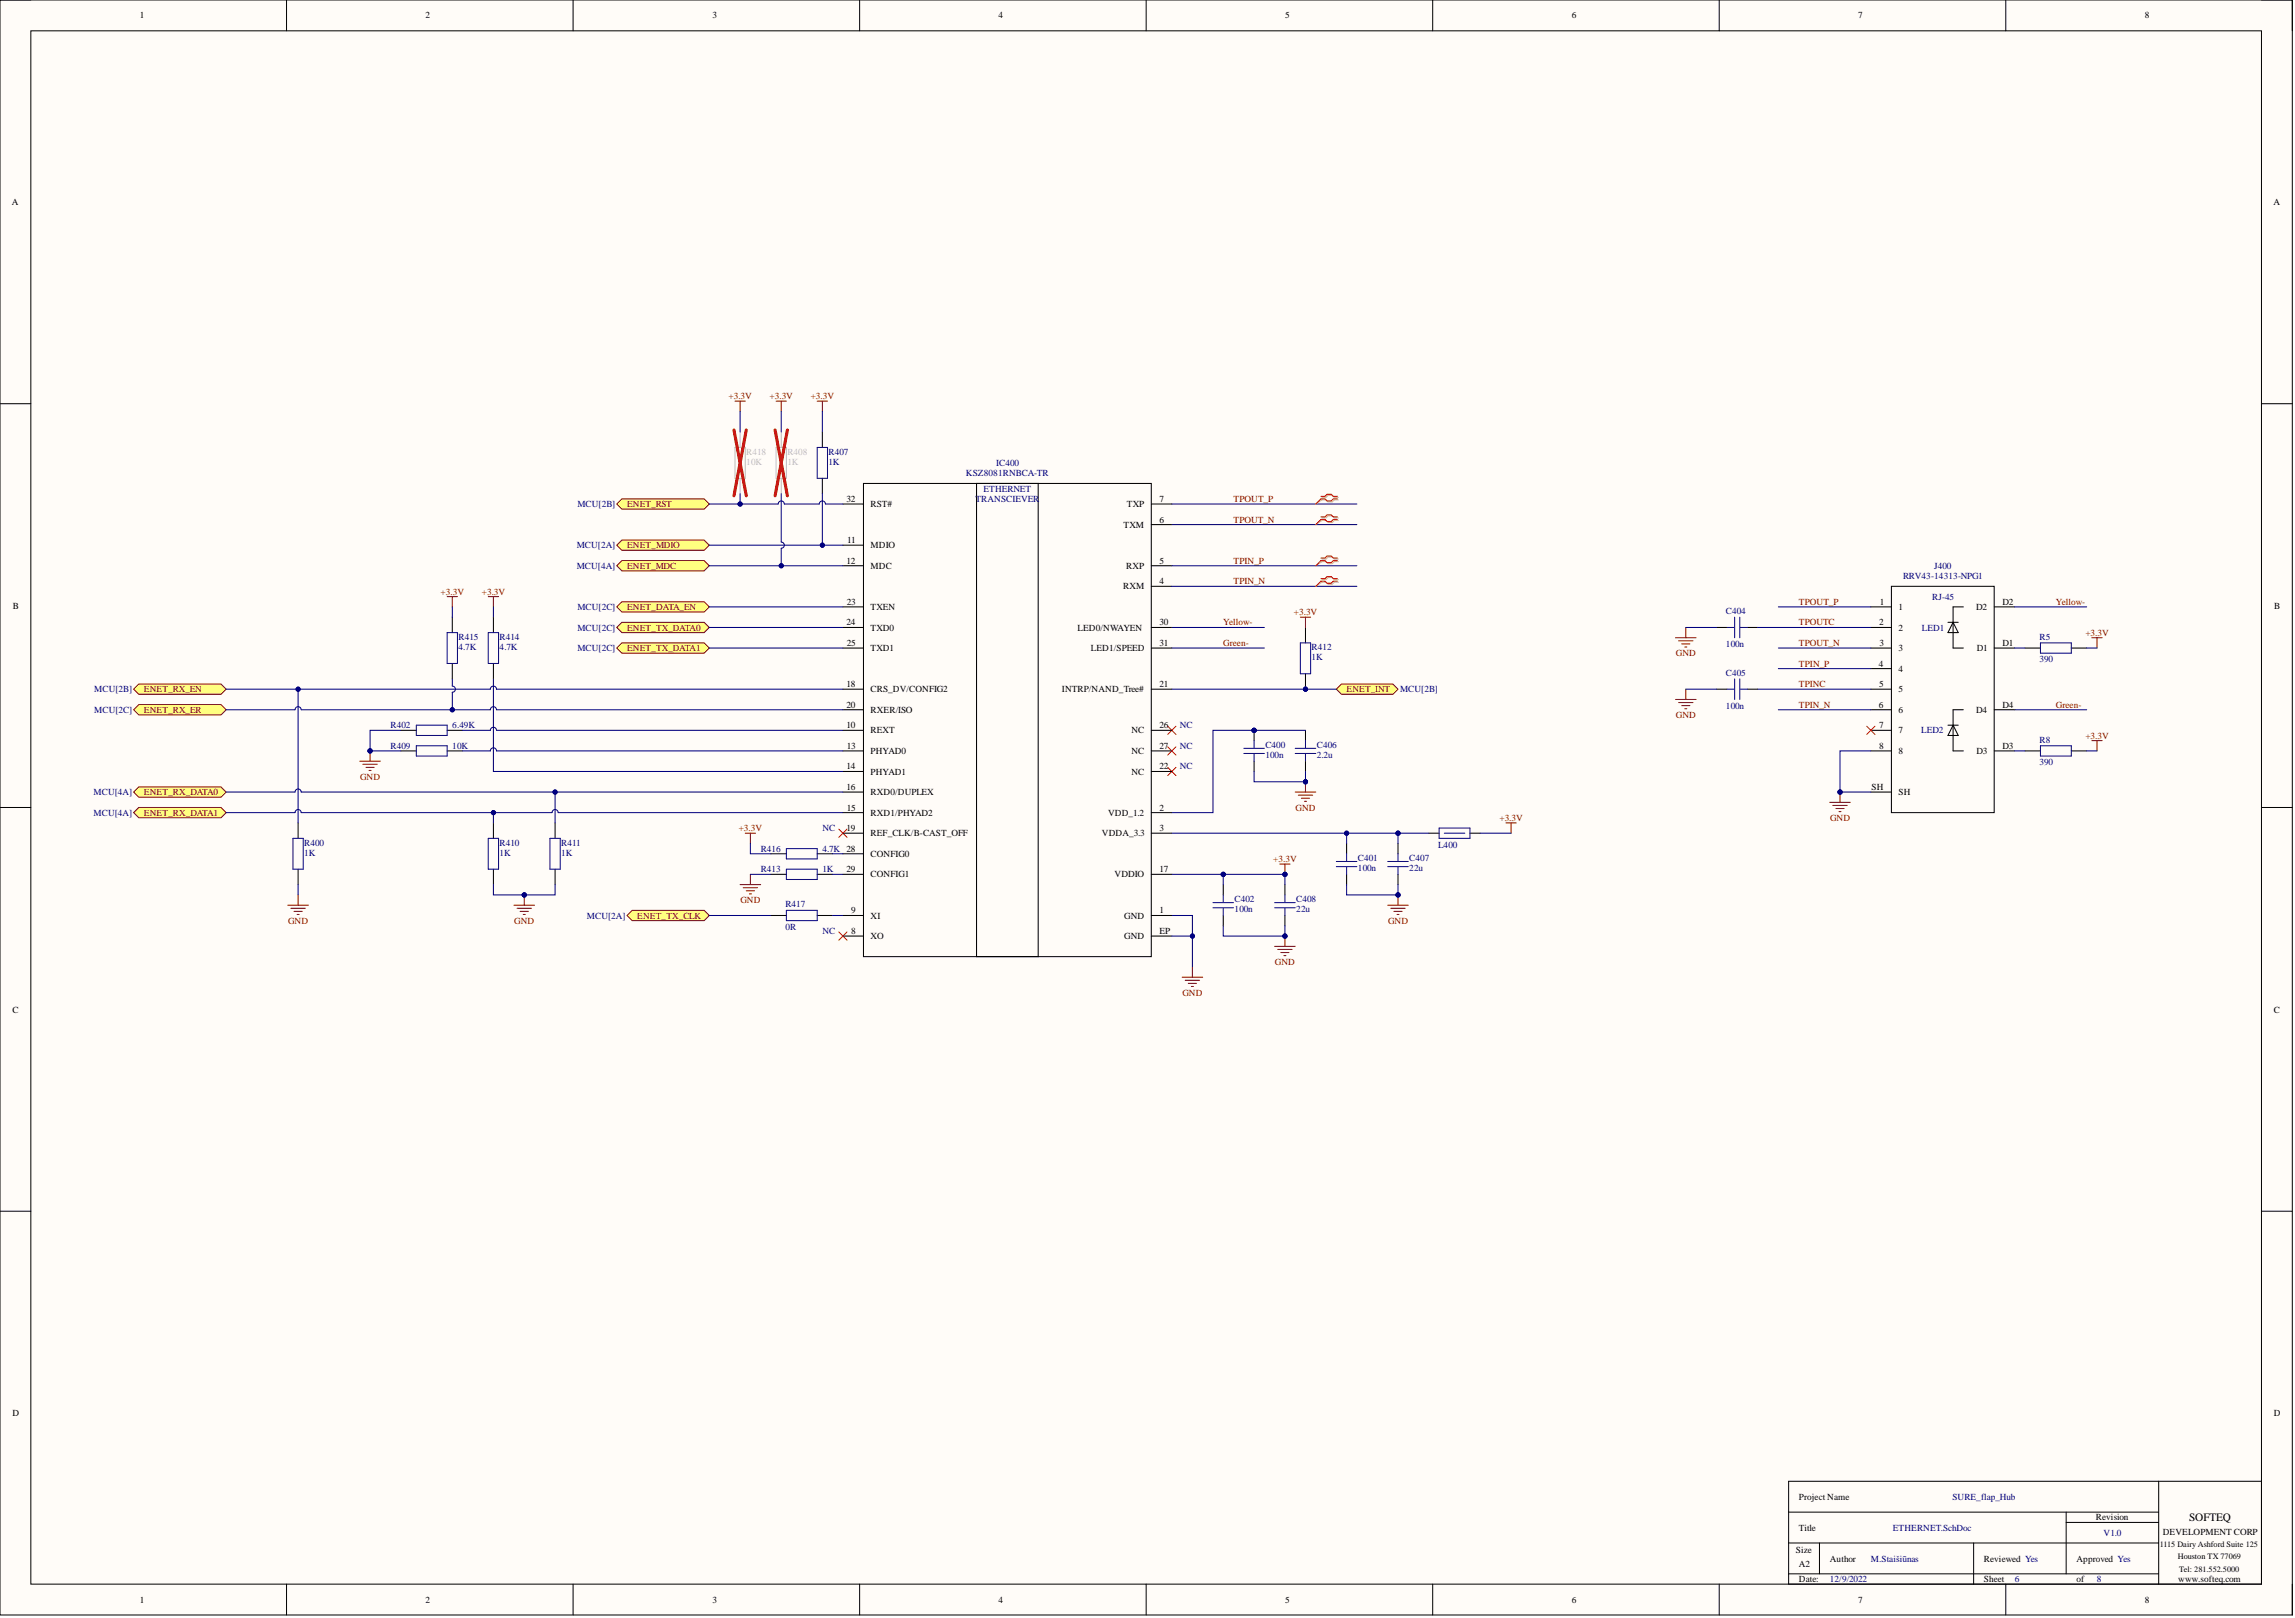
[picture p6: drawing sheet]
<svg xmlns="http://www.w3.org/2000/svg" width="566mm" height="399mm" viewBox="0 0 566 399" stroke-linecap="round" stroke-linejoin="round" font-family="sans-serif">
<defs><g id="words">
<text font-size="2.8" x="540.1" y="375.1">SOFTEQ</text>
<g font-size="2.3">
<text x="34.5" y="4.6">1</text>
<text x="105" y="4.6">2</text>
<text x="175.7" y="4.6">3</text>
<text x="246.3" y="4.6">4</text>
<text x="317.1" y="4.6">5</text>
<text x="387.8" y="4.6">6</text>
<text x="458.4" y="4.6">7</text>
<text x="529.2" y="4.6">8</text>
<text x="3" y="50.6">A</text>
<text x="560.9" y="50.6">A</text>
<text x="208.8" y="123.8">32</text>
<text x="214.8" y="125.1">RST#</text>
<text x="278" y="125.1">TXP</text>
<text x="286.1" y="123.8">7</text>
<text x="277.2" y="130.1">TXM</text>
<text x="286.1" y="128.9">6</text>
<text x="209" y="133.9">11</text>
<text x="214.8" y="135.2">MDIO</text>
<text x="208.8" y="139">12</text>
<text x="214.8" y="140.3">MDC</text>
<text x="277.9" y="140.3">RXP</text>
<text x="286.1" y="139">5</text>
<text x="208.9" y="149.1">23</text>
<text x="277.1" y="145.3">RXM</text>
<text x="286.1" y="144.1">4</text>
<text x="463.8" y="149.1">1</text>
<text x="494" y="149.1">D2</text>
<text x="3.1" y="150.1">B</text>
<text x="208.8" y="154.2">24</text>
<text x="214.8" y="150.4">TXEN</text>
<text x="214.8" y="155.5">TXD0</text>
<text x="265.9" y="155.5">LED0/NWAYEN</text>
<text x="286.1" y="154.2">30</text>
<text x="463.6" y="154.2">2</text>
<text x="468.4" y="150.4">1</text>
<text x="468.4" y="155.5">2</text>
<text x="487.5" y="150.4">D2</text>
<text x="561.1" y="150.1">B</text>
<text x="208.9" y="159.3">25</text>
<text x="214.8" y="160.6">TXD1</text>
<text x="269.2" y="160.6">LED1/SPEED</text>
<text x="286.1" y="159.3">31</text>
<text x="463.7" y="159.3">3</text>
<text x="468.4" y="160.6">3</text>
<text x="487.7" y="160.6">D1</text>
<text x="494" y="159.3">D1</text>
<text x="463.5" y="164.4">4</text>
<text x="468.4" y="165.6">4</text>
<text x="208.8" y="169.4">18</text>
<text x="214.8" y="170.7">CRS_DV/CONFIG2</text>
<text x="262" y="170.7">INTRP/NAND_Tree#</text>
<text x="286.1" y="169.4">21</text>
<text x="463.6" y="169.4">5</text>
<text x="468.4" y="170.7">5</text>
<text x="208.8" y="179.6">10</text>
<text x="208.8" y="174.5">20</text>
<text x="214.8" y="175.8">RXER/ISO</text>
<text x="286.1" y="179.6">26</text>
<text x="463.5" y="174.5">6</text>
<text x="463.6" y="179.6">7</text>
<text x="468.4" y="175.8">6</text>
<text x="487.5" y="175.8">D4</text>
<text x="494" y="174.5">D4</text>
<text x="208.9" y="184.7">13</text>
<text x="214.8" y="180.9">REXT</text>
<text x="214.8" y="185.9">PHYAD0</text>
<text x="279.1" y="180.9">NC</text>
<text x="279.1" y="185.9">NC</text>
<text x="286.1" y="184.7">27</text>
<text x="463.6" y="184.7">8</text>
<text x="468.4" y="180.9">7</text>
<text x="468.4" y="185.9">8</text>
<text x="487.6" y="185.9">D3</text>
<text x="494" y="184.7">D3</text>
<text x="208.8" y="189.7">14</text>
<text x="214.8" y="191">PHYAD1</text>
<text x="279.1" y="191">NC</text>
<text x="286.1" y="189.7">22</text>
<text x="208.8" y="194.8">16</text>
<text x="214.8" y="196.1">RXD0/DUPLEX</text>
<text x="461.7" y="194.8">SH</text>
<text x="468.4" y="196.1">SH</text>
<text x="208.9" y="199.9">15</text>
<text x="214.8" y="201.2">RXD1/PHYAD2</text>
<text x="273.4" y="201.2">VDD_1.2</text>
<text x="286.1" y="199.9">2</text>
<text x="208.8" y="205">19</text>
<text x="214.8" y="206.2">REF_CLK/B-CAST_OFF</text>
<text x="271.9" y="206.2">VDDA_3.3</text>
<text x="286.1" y="205">3</text>
<text x="208.8" y="215.1">29</text>
<text x="214.8" y="211.3">CONFIG0</text>
<text x="286.1" y="215.1">17</text>
<text x="214.8" y="216.4">CONFIG1</text>
<text x="275" y="216.4">VDDIO</text>
<text x="210" y="225.2">9</text>
<text x="214.8" y="226.5">XI</text>
<text x="277.4" y="226.5">GND</text>
<text x="286.1" y="225.2">1</text>
<text x="210" y="230.3">8</text>
<text x="214.8" y="231.6">XO</text>
<text x="277.4" y="231.6">GND</text>
<text x="286.1" y="230.3">EP</text>
<text x="3" y="249.7">C</text>
<text x="561" y="249.7">C</text>
<text x="3" y="349.2">D</text>
<text x="561" y="349.2">D</text>
<text x="443.8" y="369.8">Project Name</text>
<text x="443.8" y="377.5">Title</text>
<text x="517.1" y="374.9">Revision</text>
<text x="443.1" y="383">Size</text>
<text x="533.6" y="378.5">DEVELOPMENT CORP</text>
<text x="443.8" y="386.3">A2</text>
<text x="451.4" y="385.1">Author</text>
<text x="489.5" y="385.1">Reviewed Yes</text>
<text x="512.3" y="385.1">Approved Yes</text>
<text x="34.5" y="395.2">1</text>
<text x="105" y="395.2">2</text>
<text x="175.7" y="395.2">3</text>
<text x="246.3" y="395.2">4</text>
<text x="317.1" y="395.2">5</text>
<text x="387.8" y="395.2">6</text>
<text x="443.8" y="390.1">Date:</text>
<text x="458.4" y="395.2">7</text>
<text x="489.5" y="390.1">Sheet</text>
<text x="512.3" y="390.1">of</text>
<text x="529.2" y="395.2">8</text>
<text x="537.4" y="390.1">www.softeq.com</text>
</g>
<g font-size="2.3" fill="#800000">
<text x="179.7" y="98.4">+3.3V</text>
<text x="189.9" y="98.4">+3.3V</text>
<text x="200" y="98.4">+3.3V</text>
<text x="154.7" y="125.1">ENET_RST</text>
<text x="304.3" y="123.8">TPOUT_P</text>
<text x="304.3" y="128.9">TPOUT_N</text>
<text x="154.7" y="135.2">ENET_MDIO</text>
<text x="154.7" y="140.3">ENET_MDC</text>
<text x="304.3" y="139">TPIN_P</text>
<text x="108.7" y="146.6">+3.3V</text>
<text x="118.9" y="146.6">+3.3V</text>
<text x="304.3" y="144.1">TPIN_N</text>
<text x="443.8" y="149.1">TPOUT_P</text>
<text x="507.2" y="149.1">Yellow-</text>
<text x="154.7" y="150.4">ENET_DATA_EN</text>
<text x="154.7" y="155.5">ENET_TX_DATA0</text>
<text x="301.8" y="154.2">Yellow-</text>
<text x="319.2" y="151.7">+3.3V</text>
<text x="443.8" y="154.2">TPOUTC</text>
<text x="154.7" y="160.6">ENET_TX_DATA1</text>
<text x="301.8" y="159.3">Green-</text>
<text x="413.5" y="161.8">GND</text>
<text x="443.8" y="159.3">TPOUT_N</text>
<text x="514.5" y="156.8">+3.3V</text>
<text x="443.8" y="164.4">TPIN_P</text>
<text x="35.5" y="170.7">ENET_RX_EN</text>
<text x="332.2" y="170.7">ENET_INT</text>
<text x="443.8" y="169.4">TPINC</text>
<text x="35.5" y="175.8">ENET_RX_ER</text>
<text x="413.5" y="177.1">GND</text>
<text x="443.8" y="174.5">TPIN_N</text>
<text x="507.2" y="174.5">Green-</text>
<text x="514.5" y="182.1">+3.3V</text>
<text x="35.5" y="196.1">ENET_RX_DATA0</text>
<text x="88.8" y="192.3">GND</text>
<text x="35.5" y="201.2">ENET_RX_DATA1</text>
<text x="319.6" y="199.9">GND</text>
<text x="369.9" y="202.4">+3.3V</text>
<text x="451.5" y="202.4">GND</text>
<text x="182.3" y="205">+3.3V</text>
<text x="314.1" y="212.6">+3.3V</text>
<text x="71.1" y="227.8">GND</text>
<text x="126.9" y="227.8">GND</text>
<text x="157.2" y="226.5">ENET_TX_CLK</text>
<text x="182.7" y="222.7">GND</text>
<text x="342.5" y="227.8">GND</text>
<text x="314.6" y="237.9">GND</text>
<text x="291.7" y="245.5">GND</text>
</g>
<g font-size="2.3" fill="#bfbebc">
<text x="184.1" y="112.1">R418</text>
<text x="194.3" y="112.1">R408</text>
<text x="184.1" y="114.7">10K</text>
<text x="194.3" y="114.7">1K</text>
</g>
<g font-size="2.3" fill="#000080">
<text x="204.4" y="112.1">R407</text>
<text x="204.4" y="114.7">1K</text>
<text x="238.3" y="117.4">KSZ8081RNBCA-TR</text>
<text x="245.7" y="114.9">IC400</text>
<text x="142.4" y="125.1">MCU[2B]</text>
<text x="240.7" y="123.8">TRANSCIEVER</text>
<text x="242.6" y="121.2">ETHERNET</text>
<text x="142.3" y="135.2">MCU[2A]</text>
<text x="142.3" y="140.3">MCU[4A]</text>
<text x="469.5" y="142.8">RRV43-14313-NPG1</text>
<text x="477.2" y="140.3">J400</text>
<text x="476.7" y="147.9">RJ-45</text>
<text x="142.4" y="150.4">MCU[2C]</text>
<text x="142.4" y="155.5">MCU[2C]</text>
<text x="425.8" y="151.4">C404</text>
<text x="474.2" y="155.5">LED1</text>
<text x="113.1" y="160.3">4.7K</text>
<text x="113.1" y="157.8">R415</text>
<text x="123.3" y="160.3">4.7K</text>
<text x="123.3" y="157.8">R414</text>
<text x="142.4" y="160.6">MCU[2C]</text>
<text x="323.6" y="160.3">R412</text>
<text x="425.8" y="159.5">100n</text>
<text x="503.2" y="157.8">R5</text>
<text x="323.6" y="162.8">1K</text>
<text x="425.8" y="166.7">C405</text>
<text x="503.2" y="163.4">390</text>
<text x="23.2" y="170.7">MCU[2B]</text>
<text x="345.4" y="170.7">MCU[2B]</text>
<text x="23.2" y="175.8">MCU[2C]</text>
<text x="96.4" y="179.6">R402</text>
<text x="111.6" y="179.6">6.49K</text>
<text x="291.1" y="179.6">NC</text>
<text x="425.8" y="174.8">100n</text>
<text x="96.4" y="184.7">R409</text>
<text x="111.6" y="184.7">10K</text>
<text x="291.1" y="184.7">NC</text>
<text x="312.2" y="184.4">C400</text>
<text x="324.9" y="184.4">C406</text>
<text x="474" y="180.9">LED2</text>
<text x="503.2" y="183.1">R8</text>
<text x="291.1" y="189.7">NC</text>
<text x="312.2" y="186.9">100n</text>
<text x="324.9" y="186.9">2.2u</text>
<text x="503.2" y="188.7">390</text>
<text x="23.1" y="196.1">MCU[4A]</text>
<text x="23.1" y="201.2">MCU[4A]</text>
<text x="75.1" y="208.5">R400</text>
<text x="123.3" y="208.5">R410</text>
<text x="138.5" y="208.5">R411</text>
<text x="202.9" y="205">NC</text>
<text x="354.8" y="209">L400</text>
<text x="75.1" y="211">1K</text>
<text x="123.3" y="211">1K</text>
<text x="138.5" y="211">1K</text>
<text x="187.7" y="215.1">R413</text>
<text x="187.7" y="210">R416</text>
<text x="202.9" y="215.1">1K</text>
<text x="202.9" y="210">4.7K 28</text>
<text x="335" y="214.8">100n</text>
<text x="335" y="212.3">C401</text>
<text x="347.7" y="214.8">22u</text>
<text x="347.7" y="212.3">C407</text>
<text x="144.8" y="226.5">MCU[2A]</text>
<text x="193.8" y="223.7">R417</text>
<text x="304.6" y="225">100n</text>
<text x="304.6" y="222.5">C402</text>
<text x="319.8" y="225">22u</text>
<text x="319.8" y="222.5">C408</text>
<text x="193.8" y="229.3">0R</text>
<text x="202.9" y="230.3">NC</text>
<text x="481.7" y="369.8">SURE_flap_Hub</text>
<text x="467" y="377.5">ETHERNET.SchDoc</text>
<text x="519" y="378.7">V1.0</text>
<text x="461.6" y="385.1">M.Staišiūnas</text>
<text x="451.4" y="390.1">12/9/2022</text>
<text x="497.1" y="390.1">6</text>
<text x="517.4" y="390.1">8</text>
</g>
<g font-size="2">
<text x="532.8" y="381.6">1115 Dairy Ashford Suite 125</text>
<text x="537.3" y="384.6">Houston TX 77069</text>
<text x="537.6" y="387.7">Tel: 281.552.5000</text>
</g>
</g></defs>
<path d="M0 0h565.5v398.3h-565.5z" fill-rule="evenodd" fill="#fffcf8"/>
<path d="M0 0h565.5v398.3h-565.5z" fill="none" stroke="#000" stroke-width=".25"/>
<path d="M7.6 7.6h550.3v383h-550.3z" fill-rule="evenodd" fill="#fffcf8"/>
<g fill="none" stroke="#000" stroke-width=".25">
<path d="M0 0h7.6M70.7 0v7.6M141.4 0v7.6M212.1 0v7.6M282.8 0v7.6M353.5 0v7.6M424.2 0v7.6M494.9 0v7.6M557.9 0h7.6v7.6M7.6 7.6h550.3v383h-550.3zM0 99.6h7.6M557.9 99.6h7.6"/>
<path d="M461.6 149.7h5M461.6 154.7h5M461.6 159.8h5M466.6 144.6h25.4v55.8h-25.4zM480.6 153.5h2.5M481.9 153.5l1.2 2.5h-2.5zM484.4 149.7h-2.5v10.1h2.5M492 149.7h5.1M492 159.8h5.1M461.6 164.9h5M461.6 170h5M461.6 175h5"/>
<path d="M480.6 178.8h2.5M481.9 178.8l1.2 2.6h-2.5zM484.4 175h-2.5v10.2h2.5M492 175h5.1M0 199.1h7.6M461.6 180.1h5M461.6 185.2h5M461.6 195.3h5M492 185.2h5.1M557.9 199.1h7.6M0 298.7h7.6M557.9 298.7h7.6"/>
<path d="M441.3 365.3h116.6v25.3h-116.6zM441.3 372.9h91.3M509.8 372.9v15.2M509.8 375.4h22.8M532.6 365.3v25.3M70.7 390.6v7.7M141.4 390.6v7.7M212.1 390.6v7.7M282.8 390.6v7.7M353.5 390.6v7.7M424.2 390.6v7.7M441.3 380.5h91.3"/>
<path d="M441.3 388.1h91.3M448.9 380.5v7.6M486.9 380.5v10.1M494.9 390.6v7.7M565.5 390.6v7.7"/>
</g>
<path d="M451.4 197.9h5.1M452.2 198.6h3.5M452.9 199.4h2.1M454 195.3v2.6M453.7 200.1h.5" fill="none" stroke="#800000" stroke-width=".25"/>
<circle cx="454" cy="195.3" r=".51" fill="#000080"/>
<circle cx="454" cy="195.3" r=".51" fill="none" stroke="#000080" stroke-width=".25"/>
<g fill="none" stroke="#11037f" stroke-width=".25">
<path d="M426.1 154.7h1.7M428 152.2v5.1M429.2 152.2v5.1M429.4 154.7h1.7M426.1 170h1.7M428 167.4v5.1M429.2 167.4v5.1M429.4 170h1.7M299.3 223.9h5M299.3 222.6h5M301.8 220.7v1.8M301.8 224v1.8"/>
<path d="M314.5 223.9h5M314.5 222.6h5M317 220.7v1.8M317 224v1.8"/>
</g>
<path d="M423.5 154.7h2.6M431.1 154.7h2.6M423.5 170h2.6M431.1 170h2.6M301.8 218.1v2.6M317 218.1v2.6M301.8 225.8v2.5M317 225.8v2.5" fill="none" stroke="#000" stroke-width=".25"/>
<g fill="none" stroke="#800000" stroke-width=".25">
<path d="M413.4 157.3h5.1M414.1 158h3.6M414.9 158.8h2M415.7 159.5h.5M415.9 154.7v2.6M413.4 172.5h5.1M414.1 173.2h3.6M414.9 174h2M415.7 174.8h.5M415.9 170v2.5M294.2 238.4v2.6M314.5 233.4h5"/>
<path d="M315.2 234.1h3.6M316 234.9h2M316.8 235.7h.5M317 230.8v2.6M291.6 241h5.1M292.4 241.7h3.6M293.2 242.5h2M293.9 243.3h.5"/>
</g>
<circle cx="317" cy="230.8" r=".51" fill="#000080"/>
<circle cx="317" cy="230.8" r=".51" fill="none" stroke="#000080" stroke-width=".25"/>
<path d="M329.7 213.7h5.1M329.7 212.4h5.1M332.2 210.5v1.8M332.2 213.8v1.8M342.4 213.7h5M342.4 212.4h5M344.9 210.5v1.8M344.9 213.8v1.8" fill="none" stroke="#11037f" stroke-width=".25"/>
<path d="M332.2 208v2.5M332.2 215.6v2.5M344.9 208v2.5M344.9 215.6v2.5" fill="none" stroke="#000" stroke-width=".25"/>
<path d="M342.4 223.2h5M343.1 224h3.6M343.9 224.7h2M344.7 225.5h.5M344.9 220.7v2.5" fill="none" stroke="#800000" stroke-width=".25"/>
<circle cx="344.9" cy="220.7" r=".51" fill="#000080"/>
<circle cx="344.9" cy="220.7" r=".51" fill="none" stroke="#000080" stroke-width=".25"/>
<circle cx="309.4" cy="180.1" r=".51" fill="#000080"/>
<circle cx="309.4" cy="180.1" r=".51" fill="none" stroke="#000080" stroke-width=".25"/>
<path d="M306.9 185.8h5" fill="none" stroke="#11037f" stroke-width=".25"/>
<path d="M309.4 180.1v2.5M309.4 187.7v2.5" fill="none" stroke="#000" stroke-width=".25"/>
<circle cx="309.4" cy="180.1" r=".51" fill="#000080"/>
<circle cx="309.4" cy="180.1" r=".51" fill="none" stroke="#000080" stroke-width=".25"/>
<path d="M306.9 184.5h5M309.4 182.6v1.8M309.4 185.9v1.8M319.5 184.5h5.1M319.5 185.8h5.1M322.1 182.6v1.8M322.1 185.9v1.8" fill="none" stroke="#11037f" stroke-width=".25"/>
<path d="M322.1 180.1v2.5M322.1 187.7v2.5" fill="none" stroke="#000" stroke-width=".25"/>
<path d="M319.5 195.3h5.1M320.3 196.1h3.6M321.1 196.8h2M321.8 197.6h.5M322.1 192.8v2.5" fill="none" stroke="#800000" stroke-width=".25"/>
<circle cx="322.1" cy="192.8" r=".51" fill="#000080"/>
<circle cx="322.1" cy="192.8" r=".51" fill="none" stroke="#000080" stroke-width=".25"/>
<path d="M288.1 179.1l2 2M290.1 179.1l-2 2M460.6 179.1l2 2M462.6 179.1l-2 2M288.1 184.2l2 2M288.1 189.2l2 2.1M290.1 184.2l-2 2M290.1 189.2l-2 2.1" fill="none" stroke="#f00" stroke-width=".25"/>
<path d="M499.6 159.8h3.8M511 159.8h3.8M499.6 185.2h3.8M511 185.2h3.8" fill="none" stroke="#000" stroke-width=".25"/>
<path d="M503.4 158.5h7.6v2.6h-7.6zM503.4 183.9h7.6v2.5h-7.6z" fill="none" stroke="#11037f" stroke-width=".25"/>
<circle cx="322.1" cy="170" r=".51" fill="#000080"/>
<circle cx="322.1" cy="170" r=".51" fill="none" stroke="#000080" stroke-width=".25"/>
<path d="M322.1 166.1v3.9" fill="none" stroke="#000" stroke-width=".25"/>
<circle cx="322.1" cy="170" r=".51" fill="#000080"/>
<circle cx="322.1" cy="170" r=".51" fill="none" stroke="#000080" stroke-width=".25"/>
<g fill="none" stroke="#000" stroke-width=".25">
<path d="M202.9 106.5v3.8M202.9 117.9v3.9M111.6 152.2v3.8M322.1 154.7v3.8M111.6 163.6v3.8M98.9 185.2h3.8M110.3 185.2h3.8M190.2 215.6h3.8M190.2 210.5h3.8M201.6 215.6h3.8M201.6 210.5h3.8M352.5 205.5h2.5"/>
<path d="M362.7 205.5h2.5M190.2 225.8h3.8M201.6 225.8h3.8"/>
</g>
<path d="M201.6 110.3h2.6v7.6h-2.6zM110.3 156h2.6v7.6h-2.6zM320.8 158.5h2.5v7.6h-2.5zM102.7 183.9h7.6v2.5h-7.6zM194 209.3h7.6v2.5h-7.6zM194 214.3h7.6v2.6h-7.6zM355 204.2h7.7v2.5h-7.7zM194 224.5h7.6v2.5h-7.6z" fill="none" stroke="#11037f" stroke-width=".25"/>
<path d="M206.9 204.4l2.1 2.1M209 204.4l-2.1 2.1M206.9 229.8l2.1 2M209 229.8l-2.1 2" fill="none" stroke="#f00" stroke-width=".25"/>
<path d="M356.3 205.5h5.1" fill="none" stroke="#0c0087" stroke-width=".25"/>
<g fill="none" stroke="#800000" stroke-width=".25">
<path d="M88.8 187.7h5M89.5 188.5h3.6M90.3 189.2h2M91 190h.6M91.3 185.2v2.5M182.6 218.1h5.1M183.4 218.9h3.5M184.1 219.7h2M185.1 215.6v2.5M71 223.2h5.1M71.8 224h3.5M72.5 224.7h2.1"/>
<path d="M73.3 225.5h.5M73.5 220.7v2.5M184.9 220.4h.5"/>
</g>
<path d="M191.5 110.3h2.5v7.6h-2.5zM192.7 106.5v3.8M192.7 117.9v3.9" fill="none" stroke="#bfbebc" stroke-width=".25"/>
<path d="M191.2 106l3.1 16.3M194.3 106l-3.1 16.3" fill="none" stroke="#f00" stroke-width=".76"/>
<circle cx="91.3" cy="185.2" r=".51" fill="#000080"/>
<circle cx="91.3" cy="185.2" r=".51" fill="none" stroke="#000080" stroke-width=".25"/>
<path d="M121.7 152.2v3.8M121.7 163.6v3.8M136.9 202.9v3.8M136.9 214.3v3.8" fill="none" stroke="#000" stroke-width=".25"/>
<path d="M120.5 156h2.5v7.6h-2.5zM135.7 206.7h2.5v7.6h-2.5z" fill="none" stroke="#11037f" stroke-width=".25"/>
<path d="M126.8 223.2h5.1M127.6 224h3.5M128.3 224.7h2.1M129.1 225.5h.5M129.3 220.7v2.5" fill="none" stroke="#800000" stroke-width=".25"/>
<circle cx="129.3" cy="220.7" r=".51" fill="#000080"/>
<circle cx="129.3" cy="220.7" r=".51" fill="none" stroke="#000080" stroke-width=".25"/>
<path d="M191.5 98.9h2.5M192.7 98.9v2.6M201.6 98.9h2.6M202.9 98.9v2.6M110.3 147.1h2.6M111.6 147.1v2.6M120.5 147.1h2.5M121.7 147.1v2.6M320.8 152.2h2.5M322.1 152.2v2.5M371.5 202.9h2.6M372.8 202.9v2.6" fill="none" stroke="#800000" stroke-width=".25"/>
<path d="M153.4 123h20.3l1.3 1.3-1.3 1.3h-20.3l-1.2-1.3z" fill-rule="evenodd" fill="#ffff80"/>
<path d="M153.4 123h20.3l1.3 1.3-1.3 1.3h-20.3l-1.2-1.3z" fill="none" stroke="#800000" stroke-width=".25"/>
<path d="M153.4 133.2h20.3l1.3 1.2-1.3 1.3h-20.3l-1.2-1.3z" fill-rule="evenodd" fill="#ffff80"/>
<path d="M153.4 133.2h20.3l1.3 1.2-1.3 1.3h-20.3l-1.2-1.3z" fill="none" stroke="#800000" stroke-width=".25"/>
<path d="M153.4 138.2h20.3l1.3 1.3-1.3 1.3h-20.3l-1.2-1.3z" fill-rule="evenodd" fill="#ffff80"/>
<path d="M153.4 138.2h20.3l1.3 1.3-1.3 1.3h-20.3l-1.2-1.3z" fill="none" stroke="#800000" stroke-width=".25"/>
<path d="M153.4 148.4h20.3l1.3 1.3-1.3 1.2h-20.3l-1.2-1.2z" fill-rule="evenodd" fill="#ffff80"/>
<path d="M153.4 148.4h20.3l1.3 1.3-1.3 1.2h-20.3l-1.2-1.2z" fill="none" stroke="#800000" stroke-width=".25"/>
<path d="M153.4 153.5h20.3l1.3 1.2-1.3 1.3h-20.3l-1.2-1.3z" fill-rule="evenodd" fill="#ffff80"/>
<path d="M153.4 153.5h20.3l1.3 1.2-1.3 1.3h-20.3l-1.2-1.3z" fill="none" stroke="#800000" stroke-width=".25"/>
<path d="M153.4 158.5h20.3l1.3 1.3-1.3 1.3h-20.3l-1.2-1.3z" fill-rule="evenodd" fill="#ffff80"/>
<path d="M153.4 158.5h20.3l1.3 1.3-1.3 1.3h-20.3l-1.2-1.3z" fill="none" stroke="#800000" stroke-width=".25"/>
<path d="M34.2 168.7h20.3l1.3 1.3-1.3 1.2h-20.3l-1.2-1.2z" fill-rule="evenodd" fill="#ffff80"/>
<path d="M34.2 168.7h20.3l1.3 1.3-1.3 1.2h-20.3l-1.2-1.2z" fill="none" stroke="#800000" stroke-width=".25"/>
<path d="M34.2 173.8h20.3l1.3 1.2-1.3 1.3h-20.3l-1.2-1.3z" fill-rule="evenodd" fill="#ffff80"/>
<path d="M34.2 173.8h20.3l1.3 1.2-1.3 1.3h-20.3l-1.2-1.3z" fill="none" stroke="#800000" stroke-width=".25"/>
<path d="M34.2 194h20.3l1.3 1.3-1.3 1.3h-20.3l-1.2-1.3z" fill-rule="evenodd" fill="#ffff80"/>
<path d="M34.2 194h20.3l1.3 1.3-1.3 1.3h-20.3l-1.2-1.3z" fill="none" stroke="#800000" stroke-width=".25"/>
<path d="M34.2 199.1h20.3l1.3 1.3-1.3 1.3h-20.3l-1.2-1.3z" fill-rule="evenodd" fill="#ffff80"/>
<path d="M34.2 199.1h20.3l1.3 1.3-1.3 1.3h-20.3l-1.2-1.3zM183.9 205.5h2.5M185.1 205.5v2.5M315.7 213.1h2.6M317 213.1v2.5" fill="none" stroke="#800000" stroke-width=".25"/>
<circle cx="317" cy="215.6" r=".51" fill="#000080"/>
<circle cx="317" cy="215.6" r=".51" fill="none" stroke="#000080" stroke-width=".25"/>
<path d="M516.1 157.3h2.5M517.4 157.3v2.5M516.1 182.6h2.5M517.4 182.6v2.6" fill="none" stroke="#800000" stroke-width=".25"/>
<path d="M156 224.5h17.7l1.3 1.3-1.3 1.2h-17.7l-1.3-1.2z" fill-rule="evenodd" fill="#ffff80"/>
<path d="M156 224.5h17.7l1.3 1.3-1.3 1.2h-17.7l-1.3-1.2z" fill="none" stroke="#800000" stroke-width=".25"/>
<path d="M121.7 202.9v3.8M121.7 214.3v3.8" fill="none" stroke="#000" stroke-width=".25"/>
<path d="M120.5 206.7h2.5v7.6h-2.5z" fill="none" stroke="#11037f" stroke-width=".25"/>
<path d="M331 168.7h12.6l1.3 1.3-1.3 1.2h-12.6l-1.3-1.2z" fill-rule="evenodd" fill="#ffff80"/>
<path d="M181.3 98.9h2.6M182.6 98.9v2.6M331 168.7h12.6l1.3 1.3-1.3 1.2h-12.6l-1.3-1.2z" fill="none" stroke="#800000" stroke-width=".25"/>
<path d="M181.3 110.3h2.6v7.6h-2.6zM182.6 106.5v3.8M182.6 117.9v3.9" fill="none" stroke="#bfbebc" stroke-width=".25"/>
<path d="M181.1 106l3 16.3M184.1 106l-3 16.3" fill="none" stroke="#f00" stroke-width=".76"/>
<g fill="none" stroke="#000" stroke-width=".25">
<path d="M213 119.2h71v116.7h-71zM240.9 119.2h15.2v116.7h-15.2zM208 124.3h5M208 139.5h5M208 134.4h5M284 129.4h5.1M284 124.3h5.1M284 139.5h5.1M208 149.7h5M208 154.7h5M208 159.8h5M284 144.6h5.1"/>
<path d="M284 154.7h5.1M284 159.8h5.1M208 170h5M208 175h5M284 170h5.1M98.9 180.1h3.8M110.3 180.1h3.8M208 180.1h5M208 185.2h5M208 190.2h5M208 195.3h5M284 180.1h5.1"/>
<path d="M284 185.2h5.1M284 190.2h5.1M73.5 202.9v3.8M73.5 214.3v3.8M208 200.4h5M208 205.5h5M208 215.6h5M208 210.5h5M284 200.4h5.1M284 205.5h5.1M284 215.6h5.1M208 230.8h5"/>
<path d="M208 225.8h5M284 230.8h5.1M284 225.8h5.1"/>
</g>
<path d="M102.7 178.8h7.6v2.6h-7.6zM72.3 206.7h2.5v7.6h-2.5z" fill="none" stroke="#11037f" stroke-width=".25"/>
<path d="M438.7 149.7h22.9M438.7 159.8h22.9M438.7 164.9h22.9M438.7 175h22.9M461.6 185.2h-7.6v10.1" fill="none" stroke="#000080" stroke-width=".25"/>
<circle cx="454" cy="195.3" r=".51" fill="#000080"/>
<g fill="none" stroke="#000080" stroke-width=".25">
<path d="M454 195.3h7.6"/>
<circle cx="454" cy="195.3" r=".51"/>
</g>
<circle cx="454" cy="195.3" r=".51" fill="#000080"/>
<g fill="none" stroke="#000080" stroke-width=".25">
<path d="M497.1 149.7h17.7M497.1 175h17.7M289.1 225.8h5.1v5"/>
<circle cx="454" cy="195.3" r=".51"/>
</g>
<circle cx="294.2" cy="230.8" r=".51" fill="#000080"/>
<g fill="none" stroke="#000080" stroke-width=".25">
<path d="M289.1 230.8h5.1v7.6"/>
<circle cx="294.2" cy="230.8" r=".51"/>
</g>
<circle cx="294.2" cy="230.8" r=".51" fill="#000080"/>
<g fill="none" stroke="#000080" stroke-width=".25">
<path d="M317 228.3v2.5"/>
<circle cx="294.2" cy="230.8" r=".51"/>
</g>
<circle cx="317" cy="230.8" r=".51" fill="#000080"/>
<g fill="none" stroke="#000080" stroke-width=".25">
<path d="M301.8 215.6h15.2"/>
<circle cx="317" cy="230.8" r=".51"/>
</g>
<circle cx="317" cy="215.6" r=".51" fill="#000080"/>
<circle cx="317" cy="215.6" r=".51" fill="none" stroke="#000080" stroke-width=".25"/>
<circle cx="301.8" cy="215.6" r=".51" fill="#000080"/>
<g fill="none" stroke="#000080" stroke-width=".25">
<path d="M317 215.6v2.5"/>
<circle cx="301.8" cy="215.6" r=".51"/>
</g>
<circle cx="317" cy="215.6" r=".51" fill="#000080"/>
<g fill="none" stroke="#000080" stroke-width=".25">
<path d="M344.9 218.1v2.6"/>
<circle cx="317" cy="215.6" r=".51"/>
</g>
<circle cx="344.9" cy="220.7" r=".51" fill="#000080"/>
<g fill="none" stroke="#000080" stroke-width=".25">
<path d="M344.9 205.5v2.5"/>
<circle cx="344.9" cy="220.7" r=".51"/>
</g>
<circle cx="344.9" cy="205.5" r=".51" fill="#000080"/>
<g fill="none" stroke="#000080" stroke-width=".25">
<path d="M289.1 215.6h12.7"/>
<circle cx="344.9" cy="205.5" r=".51"/>
</g>
<circle cx="301.8" cy="215.6" r=".51" fill="#000080"/>
<g fill="none" stroke="#000080" stroke-width=".25">
<path d="M301.8 215.6v2.5"/>
<circle cx="301.8" cy="215.6" r=".51"/>
</g>
<circle cx="301.8" cy="215.6" r=".51" fill="#000080"/>
<g fill="none" stroke="#000080" stroke-width=".25">
<path d="M309.4 180.1h12.7"/>
<circle cx="301.8" cy="215.6" r=".51"/>
</g>
<circle cx="309.4" cy="180.1" r=".51" fill="#000080"/>
<g fill="none" stroke="#000080" stroke-width=".25">
<path d="M322.1 190.2v2.6"/>
<circle cx="309.4" cy="180.1" r=".51"/>
</g>
<circle cx="322.1" cy="192.8" r=".51" fill="#000080"/>
<g fill="none" stroke="#000080" stroke-width=".25">
<path d="M332.2 205.5v2.5"/>
<circle cx="322.1" cy="192.8" r=".51"/>
</g>
<circle cx="332.2" cy="205.5" r=".51" fill="#000080"/>
<g fill="none" stroke="#000080" stroke-width=".25">
<path d="M301.8 228.3v2.5h15.2"/>
<circle cx="332.2" cy="205.5" r=".51"/>
</g>
<circle cx="317" cy="230.8" r=".51" fill="#000080"/>
<g fill="none" stroke="#000080" stroke-width=".25">
<path d="M332.2 218.1v2.6h12.7"/>
<circle cx="317" cy="230.8" r=".51"/>
</g>
<circle cx="344.9" cy="220.7" r=".51" fill="#000080"/>
<g fill="none" stroke="#000080" stroke-width=".25">
<path d="M309.4 190.2v2.6h12.7"/>
<circle cx="344.9" cy="220.7" r=".51"/>
</g>
<circle cx="322.1" cy="192.8" r=".51" fill="#000080"/>
<g fill="none" stroke="#000080" stroke-width=".25">
<path d="M415.9 154.7h7.6M433.7 154.7h27.9M497.1 159.8h2.5M514.8 159.8h2.6M415.9 170h7.6M433.7 170h27.9M497.1 185.2h2.5M514.8 185.2h2.6M344.9 205.5h7.6"/>
<circle cx="322.1" cy="192.8" r=".51"/>
</g>
<circle cx="344.9" cy="205.5" r=".51" fill="#000080"/>
<g fill="none" stroke="#000080" stroke-width=".25">
<path d="M192.7 101.5v5M91.3 185.2h7.6M185.1 215.6h5.1M205.4 215.6h2.6M205.4 210.5h2.6M205.4 225.8h2.6"/>
<circle cx="344.9" cy="205.5" r=".51"/>
</g>
<circle cx="91.3" cy="185.2" r=".51" fill="#000080"/>
<g fill="none" stroke="#000080" stroke-width=".25">
<path d="M202.9 101.5v5M111.6 149.7v2.5M121.7 149.7v2.5M289.1 170h40.6M185.1 208v2.5h5.1"/>
<circle cx="91.3" cy="185.2" r=".51"/>
</g>
<circle cx="322.1" cy="170" r=".51" fill="#000080"/>
<g fill="none" stroke="#000080" stroke-width=".25">
<path d="M121.7 218.1v2.6h7.6"/>
<circle cx="322.1" cy="170" r=".51"/>
</g>
<circle cx="129.3" cy="220.7" r=".51" fill="#000080"/>
<g fill="none" stroke="#000080" stroke-width=".25">
<path d="M136.9 218.1v2.6h-7.6"/>
<circle cx="129.3" cy="220.7" r=".51"/>
</g>
<circle cx="129.3" cy="220.7" r=".51" fill="#000080"/>
<g fill="none" stroke="#000080" stroke-width=".25">
<path d="M98.9 180.1h-7.6v5.1"/>
<circle cx="129.3" cy="220.7" r=".51"/>
</g>
<circle cx="91.3" cy="185.2" r=".51" fill="#000080"/>
<g fill="none" stroke="#000080" stroke-width=".25">
<path d="M73.5 170v32.9"/>
<circle cx="91.3" cy="185.2" r=".51"/>
</g>
<circle cx="73.5" cy="170" r=".51" fill="#000080"/>
<g fill="none" stroke="#000080" stroke-width=".25">
<path d="M182.6 101.5v5M289.1 205.5h55.8M365.2 205.5h7.6"/>
<circle cx="73.5" cy="170" r=".51"/>
</g>
<circle cx="332.2" cy="205.5" r=".51" fill="#000080"/>
<circle cx="332.2" cy="205.5" r=".51" fill="none" stroke="#000080" stroke-width=".25"/>
<circle cx="344.9" cy="205.5" r=".51" fill="#000080"/>
<g fill="none" stroke="#000080" stroke-width=".25">
<path d="M309.4 180.1h-10.1v20.3h-10.2"/>
<circle cx="344.9" cy="205.5" r=".51"/>
</g>
<circle cx="309.4" cy="180.1" r=".51" fill="#000080"/>
<g fill="none" stroke="#000080" stroke-width=".25">
<path d="M289.1 139.5h45.7M289.1 129.4h45.7M289.1 124.3h45.7M175 159.8h33M175 154.7h33M175 149.7h33M289.1 159.8h22.8M289.1 154.7h22.8M289.1 144.6h45.7M55.8 170h65.2a.76 .76 0 0 1 .7-.8 .76 .76 0 0 1 .8 .8h85.5M121.7 167.4v22.8h86.3M114.1 185.2h6.9a.76 .76 0 0 1 .7-.8 .76 .76 0 0 1 .8 .8h85.5"/>
<path d="M114.1 180.1h6.9a.76 .76 0 0 1 .7-.8 .76 .76 0 0 1 .8 .8h85.5"/>
<circle cx="309.4" cy="180.1" r=".51"/>
</g>
<circle cx="73.5" cy="170" r=".51" fill="#000080"/>
<g fill="none" stroke="#000080" stroke-width=".25">
<path d="M111.6 167.4v1.8a.76 .76 0 0 1 .7 .8 .76 .76 0 0 1-.7 .7v4.3"/>
<circle cx="73.5" cy="170" r=".51"/>
</g>
<circle cx="111.6" cy="175" r=".51" fill="#000080"/>
<g fill="none" stroke="#000080" stroke-width=".25">
<path d="M55.8 175h17a.76 .76 0 0 1 .7-.7 .76 .76 0 0 1 .8 .7h46.7a.76 .76 0 0 1 .7-.7 .76 .76 0 0 1 .8 .7h85.5M175 225.8h15.2"/>
<circle cx="111.6" cy="175" r=".51"/>
</g>
<circle cx="111.6" cy="175" r=".51" fill="#000080"/>
<g fill="none" stroke="#000080" stroke-width=".25">
<path d="M121.7 200.4v2.5"/>
<circle cx="111.6" cy="175" r=".51"/>
</g>
<circle cx="121.7" cy="200.4" r=".51" fill="#000080"/>
<g fill="none" stroke="#000080" stroke-width=".25">
<path d="M136.9 195.3v7.6"/>
<circle cx="121.7" cy="200.4" r=".51"/>
</g>
<circle cx="136.9" cy="195.3" r=".51" fill="#000080"/>
<g fill="none" stroke="#000080" stroke-width=".25">
<path d="M55.8 200.4h17a.76 .76 0 0 1 .7-.8 .76 .76 0 0 1 .8 .8h61.9a.76 .76 0 0 1 .7-.8 .76 .76 0 0 1 .8 .8h70.3"/>
<circle cx="136.9" cy="195.3" r=".51"/>
</g>
<circle cx="121.7" cy="200.4" r=".51" fill="#000080"/>
<g fill="none" stroke="#000080" stroke-width=".25">
<path d="M55.8 195.3h17a.76 .76 0 0 1 .7-.7 .76 .76 0 0 1 .8 .7h133.7"/>
<circle cx="121.7" cy="200.4" r=".51"/>
</g>
<circle cx="136.9" cy="195.3" r=".51" fill="#000080"/>
<g fill="none" stroke="#000080" stroke-width=".25">
<path d="M202.9 121.8v12.6M73.5 218.1v2.6"/>
<circle cx="136.9" cy="195.3" r=".51"/>
</g>
<circle cx="202.9" cy="134.4" r=".51" fill="#000080"/>
<g fill="none" stroke="#000080" stroke-width=".25">
<path d="M175 134.4h33"/>
<circle cx="202.9" cy="134.4" r=".51"/>
</g>
<circle cx="202.9" cy="134.4" r=".51" fill="#000080"/>
<g fill="none" stroke="#000080" stroke-width=".25">
<path d="M175 139.5h33"/>
<circle cx="202.9" cy="134.4" r=".51"/>
</g>
<circle cx="192.7" cy="139.5" r=".51" fill="#000080"/>
<g fill="none" stroke="#000080" stroke-width=".25">
<path d="M192.7 121.8v11.9a.76 .76 0 0 1 .8 .7 .76 .76 0 0 1-.8 .8v4.3"/>
<circle cx="192.7" cy="139.5" r=".51"/>
</g>
<circle cx="192.7" cy="139.5" r=".51" fill="#000080"/>
<g fill="none" stroke="#000080" stroke-width=".25">
<path d="M182.6 121.8v2.5"/>
<circle cx="192.7" cy="139.5" r=".51"/>
</g>
<circle cx="182.6" cy="124.3" r=".51" fill="#000080"/>
<g fill="none" stroke="#000080" stroke-width=".25">
<path d="M175 124.3h17a.76 .76 0 0 1 .7-.8 .76 .76 0 0 1 .8 .8h8.6a.76 .76 0 0 1 .8-.8 .76 .76 0 0 1 .7 .8h4.4"/>
<circle cx="182.6" cy="124.3" r=".51"/>
</g>
<circle cx="182.6" cy="124.3" r=".51" fill="#000080"/>
<circle cx="182.6" cy="124.3" r=".51" fill="none" stroke="#000080" stroke-width=".25"/>
<path d="M326.1 122.6h1.1l.5-.5h1l.5 .5h1M326.1 127.7h1.1l.5-.5h1l.5 .5h1M326.1 137.9h1.1l.5-.5h1l.5 .5h1M330.2 123.3h-1l-.5 .5h-1l-.5-.5h-1.1l-1.5 1M330.2 128.3h-1l-.5 .6h-1l-.5-.6h-1.1l-1.5 1.1M330.2 138.5h-1l-.5 .5h-1l-.5-.5h-1.1l-1.5 1M326.1 142.9h1.1l.5-.5h1l.5 .5h1M330.2 143.6h-1l-.5 .5h-1l-.5-.5h-1.1l-1.5 1" fill="none" stroke="#d0a19e" stroke-width=".25"/>
<path d="M325.9 122.4h1l.5-.5h1l.5 .5h1M325.9 127.5h1l.5-.5h1l.5 .5h1M325.9 137.6h1l.5-.5h1l.5 .5h1M329.9 123h-1l-.5 .5h-1l-.5-.5h-1l-1.3 1.3M329.9 128.1h-1l-.5 .5h-1l-.5-.5h-1l-1.3 1.3M329.9 138.2h-1l-.5 .5h-1l-.5-.5h-1l-1.3 1.3M325.9 142.7h1l.5-.5h1l.5 .5h1M329.9 143.3h-1l-.5 .5h-1l-.5-.5h-1l-1.3 1.3" fill="none" stroke="#f00" stroke-width=".25"/>
<use href="#words"/>
</svg>
